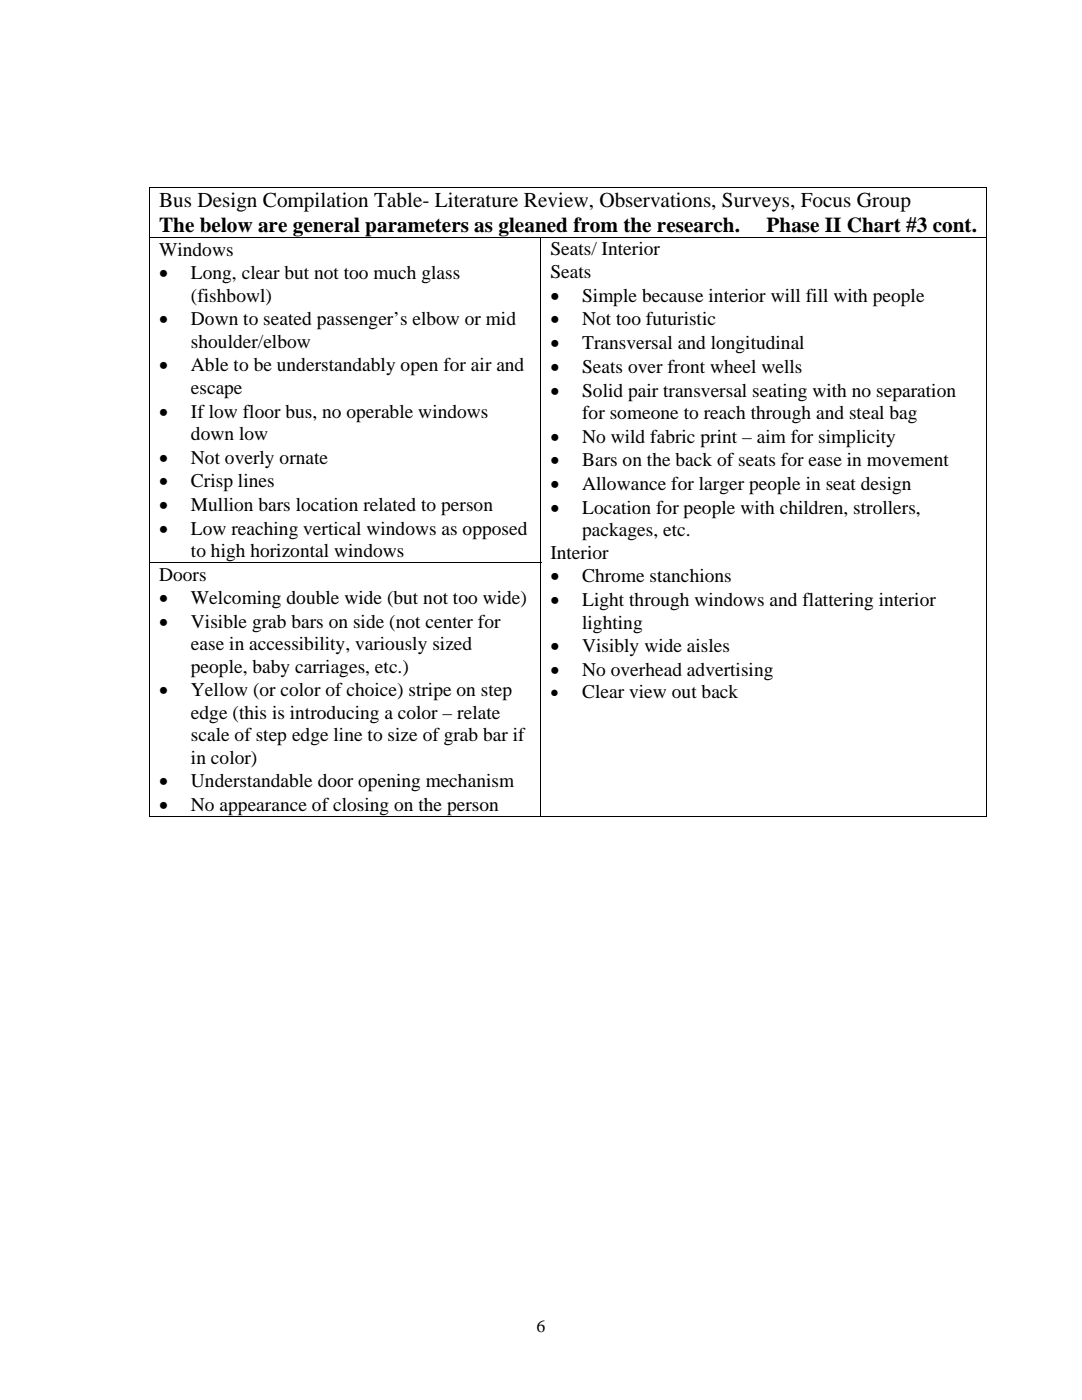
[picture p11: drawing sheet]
<svg xmlns="http://www.w3.org/2000/svg" width="216mm" height="279mm" viewBox="0 0 216 279" stroke-linecap="round" stroke-linejoin="round" font-family="sans-serif">
<defs><g id="words">
<g font-size="4.2">
<text x="31.7" y="41.4">Bus Design Compilation Table- Literature Review, Observations, Surveys, Focus Group</text>
<text x="31.7" y="46.3">The below are general parameters as gleaned from the research.</text>
<text x="153" y="46.3">Phase II Chart #3 cont.</text>
</g>
<g font-size="3.9">
<text x="31.7" y="51">Windows</text>
<text x="109.8" y="51">Seats/ Interior</text>
<text x="31.7" y="55.7">•</text>
<text x="38.1" y="55.7">Long, clear but not too much glass</text>
<text x="109.8" y="55.4">Seats</text>
<text x="31.7" y="64.9">•</text>
<text x="38.1" y="60.2">(fishbowl)</text>
<text x="38.1" y="64.9">Down to seated passenger’s elbow or mid</text>
<text x="109.8" y="60.2">•</text>
<text x="109.8" y="64.9">•</text>
<text x="116.2" y="60.2">Simple because interior will fill with people</text>
<text x="116.2" y="64.9">Not too futuristic</text>
<text x="38.1" y="69.4">shoulder/elbow</text>
<text x="109.8" y="69.7">•</text>
<text x="116.2" y="69.7">Transversal and longitudinal</text>
<text x="31.7" y="74.1">•</text>
<text x="38.1" y="74.1">Able to be understandably open for air and</text>
<text x="109.8" y="74.4">•</text>
<text x="116.2" y="74.4">Seats over front wheel wells</text>
<text x="31.7" y="83.3">•</text>
<text x="38.1" y="78.6">escape</text>
<text x="38.1" y="83.3">If low floor bus, no operable windows</text>
<text x="109.8" y="79.1">•</text>
<text x="116.2" y="79.1">Solid pair transversal seating with no separation</text>
<text x="116.2" y="83.6">for someone to reach through and steal bag</text>
<text x="38.1" y="87.8">down low</text>
<text x="109.8" y="88.3">•</text>
<text x="116.2" y="88.3">No wild fabric print – aim for simplicity</text>
<text x="31.7" y="92.5">•</text>
<text x="38.1" y="92.5">Not overly ornate</text>
<text x="109.8" y="93.1">•</text>
<text x="116.2" y="93.1">Bars on the back of seats for ease in movement</text>
<text x="31.7" y="97.3">•</text>
<text x="38.1" y="97.3">Crisp lines</text>
<text x="109.8" y="97.8">•</text>
<text x="116.2" y="97.8">Allowance for larger people in seat design</text>
<text x="31.7" y="102">•</text>
<text x="31.7" y="106.8">•</text>
<text x="38.1" y="102">Mullion bars location related to person</text>
<text x="38.1" y="106.8">Low reaching vertical windows as opposed</text>
<text x="109.8" y="102.6">•</text>
<text x="116.2" y="102.6">Location for people with children, strollers,</text>
<text x="116.2" y="107">packages, etc.</text>
<text x="38.1" y="111.2">to high horizontal windows</text>
<text x="109.8" y="111.5">Interior</text>
<text x="31.7" y="115.9">Doors</text>
<text x="109.8" y="116.2">•</text>
<text x="116.2" y="116.2">Chrome stanchions</text>
<text x="31.7" y="120.6">•</text>
<text x="31.7" y="125.3">•</text>
<text x="38.1" y="120.6">Welcoming double wide (but not too wide)</text>
<text x="38.1" y="125.3">Visible grab bars on side (not center for</text>
<text x="109.8" y="121">•</text>
<text x="116.2" y="121">Light through windows and flattering interior</text>
<text x="116.2" y="125.4">lighting</text>
<text x="38.1" y="129.8">ease in accessibility, variously sized</text>
<text x="109.8" y="130.2">•</text>
<text x="116.2" y="130.2">Visibly wide aisles</text>
<text x="38.1" y="134.3">people, baby carriages, etc.)</text>
<text x="109.8" y="134.9">•</text>
<text x="116.2" y="134.9">No overhead advertising</text>
<text x="31.8" y="139">•</text>
<text x="38.1" y="139">Yellow (or color of choice) stripe on step</text>
<text x="38.1" y="143.5">edge (this is introducing a color – relate</text>
<text x="116.2" y="139.4">Clear view out back</text>
<text x="38.1" y="147.9">scale of step edge line to size of grab bar if</text>
<text x="38.1" y="152.4">in color)</text>
<text x="31.8" y="157.1">•</text>
<text x="31.8" y="161.9">•</text>
<text x="38.1" y="157.1">Understandable door opening mechanism</text>
<text x="38.1" y="161.9">No appearance of closing on the person</text>
</g>
<g font-size="3.5">
<text x="109.8" y="139.4">•</text>
<text x="107.1" y="265.9">6</text>
</g>
</g></defs>
<path d="M29.8 37.3h.1v.2h-.1zM196.8 37.3h.1v.2h-.1zM196.8 112.1h.1v.2h-.1zM196.8 162.8h.1v.1h-.1z" fill="#000"/>
<g fill="none" stroke="#000" stroke-width=".2">
<path d="M29.8 37.4h167.1M29.8 37.5v9.7M196.8 37.5v9.7M29.8 47.3h167.1M29.8 47.4v64.7M107.9 47.4v64.7M196.8 47.4v64.7M29.8 112.2h78.2M29.8 112.3v50.6M107.9 112.3v50.6M196.8 112.3v50.6M29.8 162.9h78"/>
<path d="M108 162.9h88.8"/>
</g>
<use href="#words"/>
</svg>
